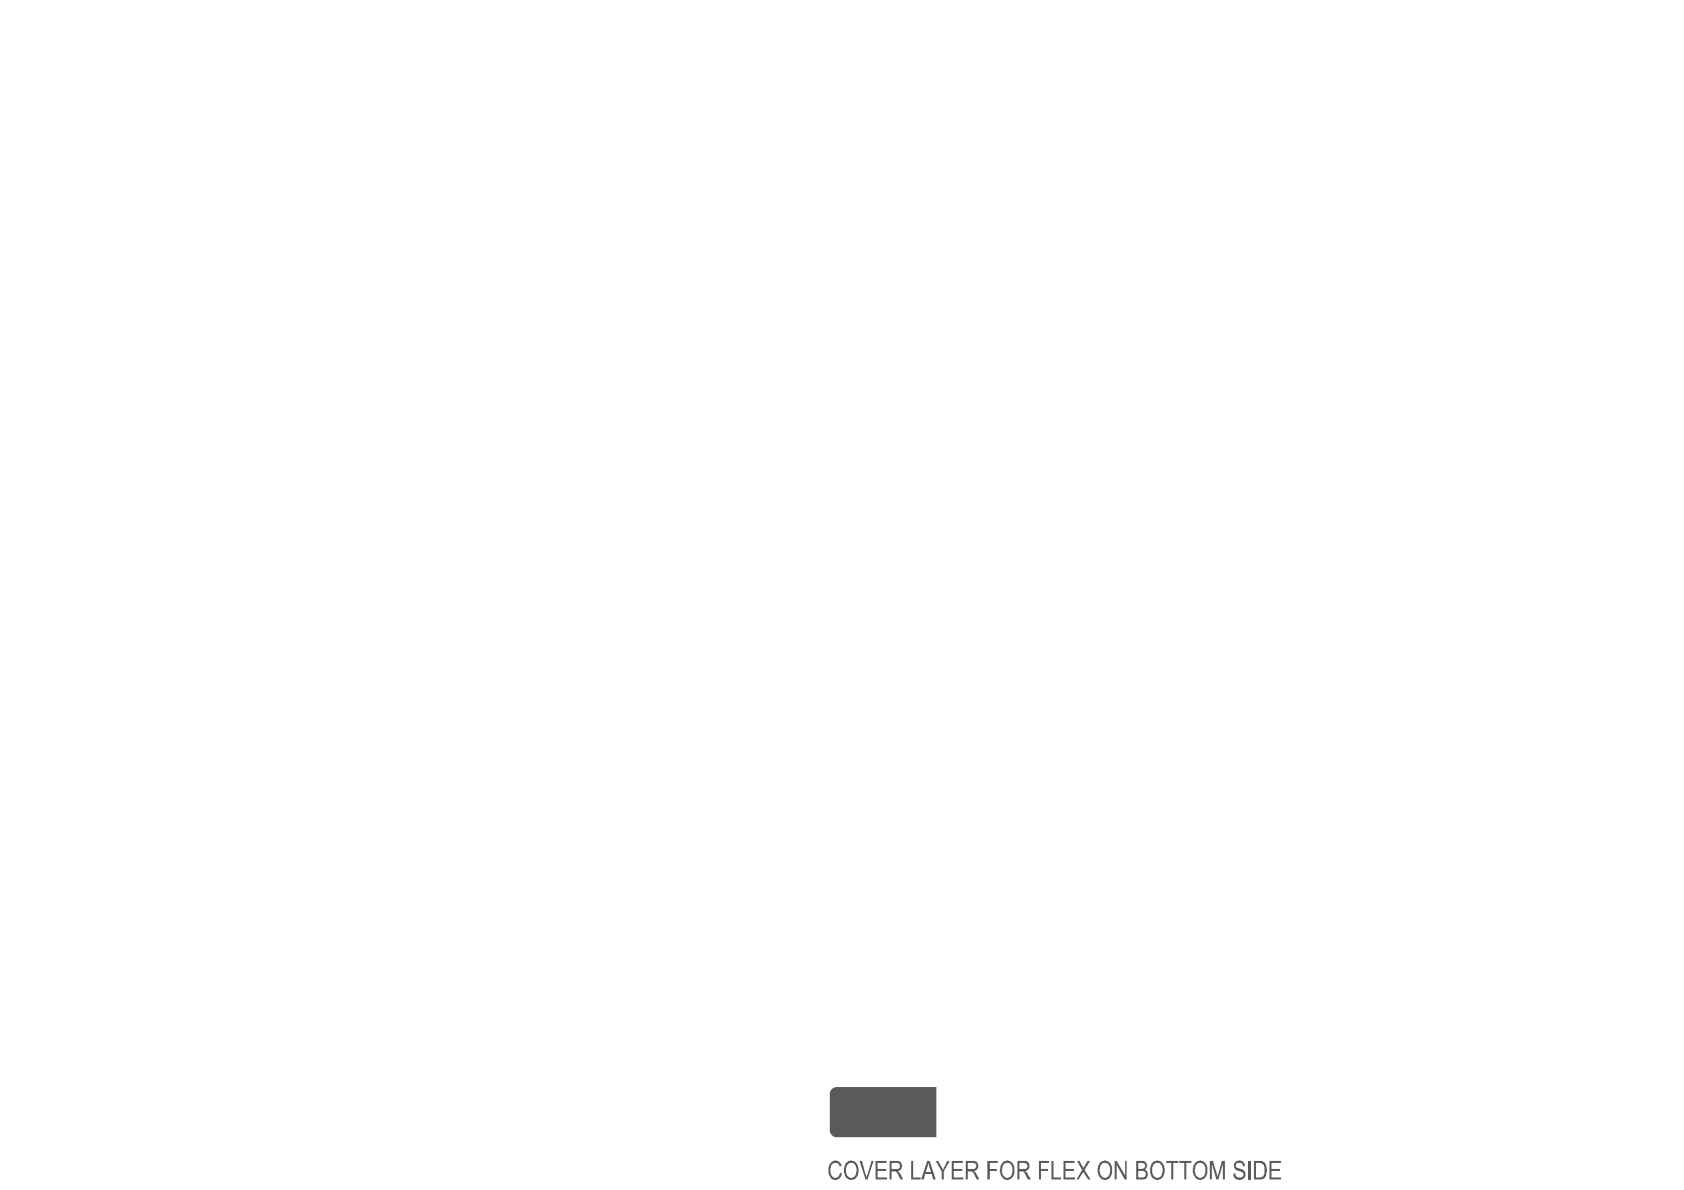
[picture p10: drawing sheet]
<svg xmlns="http://www.w3.org/2000/svg" width="297mm" height="210mm" viewBox="0 0 297 210" stroke-linecap="round" stroke-linejoin="round" font-family="sans-serif">
<g fill="#5a5a5a">
<path d="M146.6 192.3l.3-.4 .5-.2h17.8v8.9h-17.6a1.19 1.19 0 0 1-1.2-1.3v-6.5z"/>
<path d="M146.6 205a1.09 1.09 0 0 1 1.1-.2 1.09 1.09 0 0 1 .7 .9h-.3a.76 .76 0 0 0-.9-.6 .76 .76 0 0 0-.6 .8 1.52 1.52 0 0 0 .4 1.8 .75 .75 0 0 0 1.1-.6l.1-.2 .3 .1a1.15 1.15 0 0 1-1.1 1.1 1.15 1.15 0 0 1-1.2-1.1 2.08 2.08 0 0 1 .4-2z"/>
<path d="M151.6 204.8h.5l.7 2.9 .9-2.9h.4l-1.1 3.2h-.3z"/>
<path d="M154.4 204.8h2v.3h-1.6v1.1h1.5v.3h-1.5v1.2h1.7v.3h-2.1z"/>
<path d="M160.7 204.8h.4v2.9h1.3v.3h-1.7z"/>
<path d="M165 204.8h.5l.8 1.6 .8-1.6h.4l-1 1.8v1.4h-.4v-1.4z"/>
<path d="M167.9 204.8h1.9v.3h-1.6v1.1h1.5v.3h-1.5v1.2h1.7v.3h-2z"/>
<path d="M174.2 204.8h1.8v.3h-1.4v1.1h1.2v.3h-1.2v1.5h-.4z"/>
<path d="M183.3 204.8h1.7v.3h-1.4v1.1h1.3v.3h-1.3v1.5h-.3z"/>
<path d="M185.5 204.8h.3v2.9h1.3v.3h-1.6z"/>
<path d="M187.6 204.8h1.9v.3h-1.6v1.1h1.5v.3h-1.5v1.2h1.7v.3h-2z"/>
<path d="M190 204.8h.4l.7 1.2 .7-1.2h.5l-1 1.6 1.1 1.6h-.5l-.8-1.3-.9 1.3h-.3l1-1.6z"/>
<path d="M196.6 204.8h.4l1.5 2.5v-2.5h.2v3.2h-.3l-1.4-2.5v2.5h-.4z"/>
<path d="M205.7 204.8h2.1v.3h-.8v2.9h-.4v-2.9h-.9z"/>
<path d="M208 204.8h2.1v.3h-.8v2.9h-.4v-2.9h-.9z"/>
<path d="M213.4 204.8h.5l.8 2.8 .8-2.8h.6v3.2h-.4v-2.7l-.8 2.7h-.3l-.8-2.7v2.7h-.4z"/>
<path d="M217.7 205.1a1.01 1.01 0 0 1 1.2-.4 1.01 1.01 0 0 1 .7 1h-.4a.67 .67 0 0 0-.4-.6 .67 .67 0 0 0-.8 .3v.4l.5 .3a1.13 1.13 0 0 1 1.1 .7 .94 .94 0 0 1-.1 1 .94 .94 0 0 1-1 .3 1.06 1.06 0 0 1-.9-1.1h.3a.74 .74 0 0 0 .6 .7 .74 .74 0 0 0 .8-.5 .79 .79 0 0 0-.9-.7 1.08 1.08 0 0 1-.8-1.1z"/>
<path d="M149.5 205.4a1.68 1.68 0 0 0 .3 2.3 .84 .84 0 0 0 1.2-.9 1.21 1.21 0 0 0-.7-1.7h-.5zM149.1 205.2l.1-.1a1.2 1.2 0 0 1 1.4-.3 1.2 1.2 0 0 1 .7 1.1 1.79 1.79 0 0 1-.7 2.1 1.39 1.39 0 0 1-1.7-1.2v-.8z"/>
<path d="M157.3 205.1v1.1h.8a.54 .54 0 0 0 .5-.3 .54 .54 0 0 0 0-.6l-.3-.2zM156.9 204.8h1.4a.94 .94 0 0 1 .8 .9 .94 .94 0 0 1-.8 .9l.3 .1 .7 1.3h-.4l-.6-1-.3-.4h-.7v1.4h-.4z"/>
<path d="M163.7 205.1l-.4 1.6h1zM163.5 204.8h.5l1 3.2h-.4l-.3-.9h-1.1l-.3 .9h-.4z"/>
<path d="M170.7 205.1v1.1h.9a.57 .57 0 0 0 .6-.3 .57 .57 0 0 0-.2-.7zM170.4 204.8h1.3a.89 .89 0 0 1 .9 .8 .89 .89 0 0 1-.8 .9l.3 .3 .6 1.2h-.4l-.6-1.2-.3-.2h-.7v1.4h-.3z"/>
<path d="M177 205.4l-.1 .2a2.07 2.07 0 0 0 .1 1.8 .91 .91 0 0 0 1 .3 .91 .91 0 0 0 .6-1 1.24 1.24 0 0 0-.7-1.6h-.2a.48 .48 0 0 0-.6 .3zM176.7 205.1a1.31 1.31 0 0 1 1.5-.2 1.31 1.31 0 0 1 .7 1.4 1.36 1.36 0 0 1-.4 1.4 1.36 1.36 0 0 1-1.4 .3l-.1-.1a2.01 2.01 0 0 1-.5-1.8v-.4z"/>
<path d="M179.8 205.1v1.1h.8a.54 .54 0 0 0 .6-.5 .54 .54 0 0 0-.6-.6zM179.5 204.8h1.2a.89 .89 0 0 1 .9 .8 .89 .89 0 0 1-.8 .9l.4 .4 .6 1.1h-.5l-.6-1.2-.3-.2h-.6v1.4h-.3z"/>
<path d="M194.2 205.4v.2a1.61 1.61 0 0 0 .3 2.1 .99 .99 0 0 0 1.3-1 1.19 1.19 0 0 0-.8-1.6h-.1a.48 .48 0 0 0-.6 .3zM194 205.1a1.31 1.31 0 0 1 1.5-.2 1.31 1.31 0 0 1 .7 1.4 1.56 1.56 0 0 1-1.3 1.8 1.57 1.57 0 0 1-1.3-1.8l.1-.6z"/>
<path d="M200.8 205.1v1.1l.8-.1a.49 .49 0 0 0 .4-.5 .49 .49 0 0 0-.5-.5zM200.8 206.5v1.2h.7a.58 .58 0 0 0 .6-.6 .58 .58 0 0 0-.7-.6zM200.4 204.8h1.2a.81 .81 0 0 1 .7 .6 .81 .81 0 0 1-.4 .9 .92 .92 0 0 1 .6 1.1 .92 .92 0 0 1-1 .6h-1.1z"/>
<path d="M203.4 205.5a1.99 1.99 0 0 0 .4 2.2 .89 .89 0 0 0 1.2-1 1.16 1.16 0 0 0-.7-1.6h-.5zM203.2 205.2v-.1a1.22 1.22 0 0 1 1.4-.3 1.22 1.22 0 0 1 .8 1.2 1.77 1.77 0 0 1-1 2.1 1.59 1.59 0 0 1-1.5-2z"/>
<path d="M211 205.4v.2a1.61 1.61 0 0 0 .3 2.1 1.06 1.06 0 0 0 1.3-1.3 1.1 1.1 0 0 0-.8-1.3h-.1a.48 .48 0 0 0-.6 .3zM210.8 205.1a1.31 1.31 0 0 1 1.5-.2 1.31 1.31 0 0 1 .7 1.4 1.56 1.56 0 0 1-1.3 1.8 1.55 1.55 0 0 1-1.3-1.7l.1-.7z"/>
</g>
<path d="M220.4 204.8v3.2" fill="none" stroke="#5a5a5a" stroke-width=".35"/>
<g fill="#5a5a5a">
<path d="M223.9 204.8h2.1v.3h-1.7v1.1h1.5v.3h-1.5v1.2h1.7v.3h-2.1z"/>
<path d="M221.5 205.1v2.6h.7a1.02 1.02 0 0 0 .8-1.4 .93 .93 0 0 0-.8-1.2zM221.2 204.8h1a1.22 1.22 0 0 1 1.2 1.3l.1 .2a2.17 2.17 0 0 1-.5 1.6l-.4 .1h-1.4z"/>
</g>
</svg>
